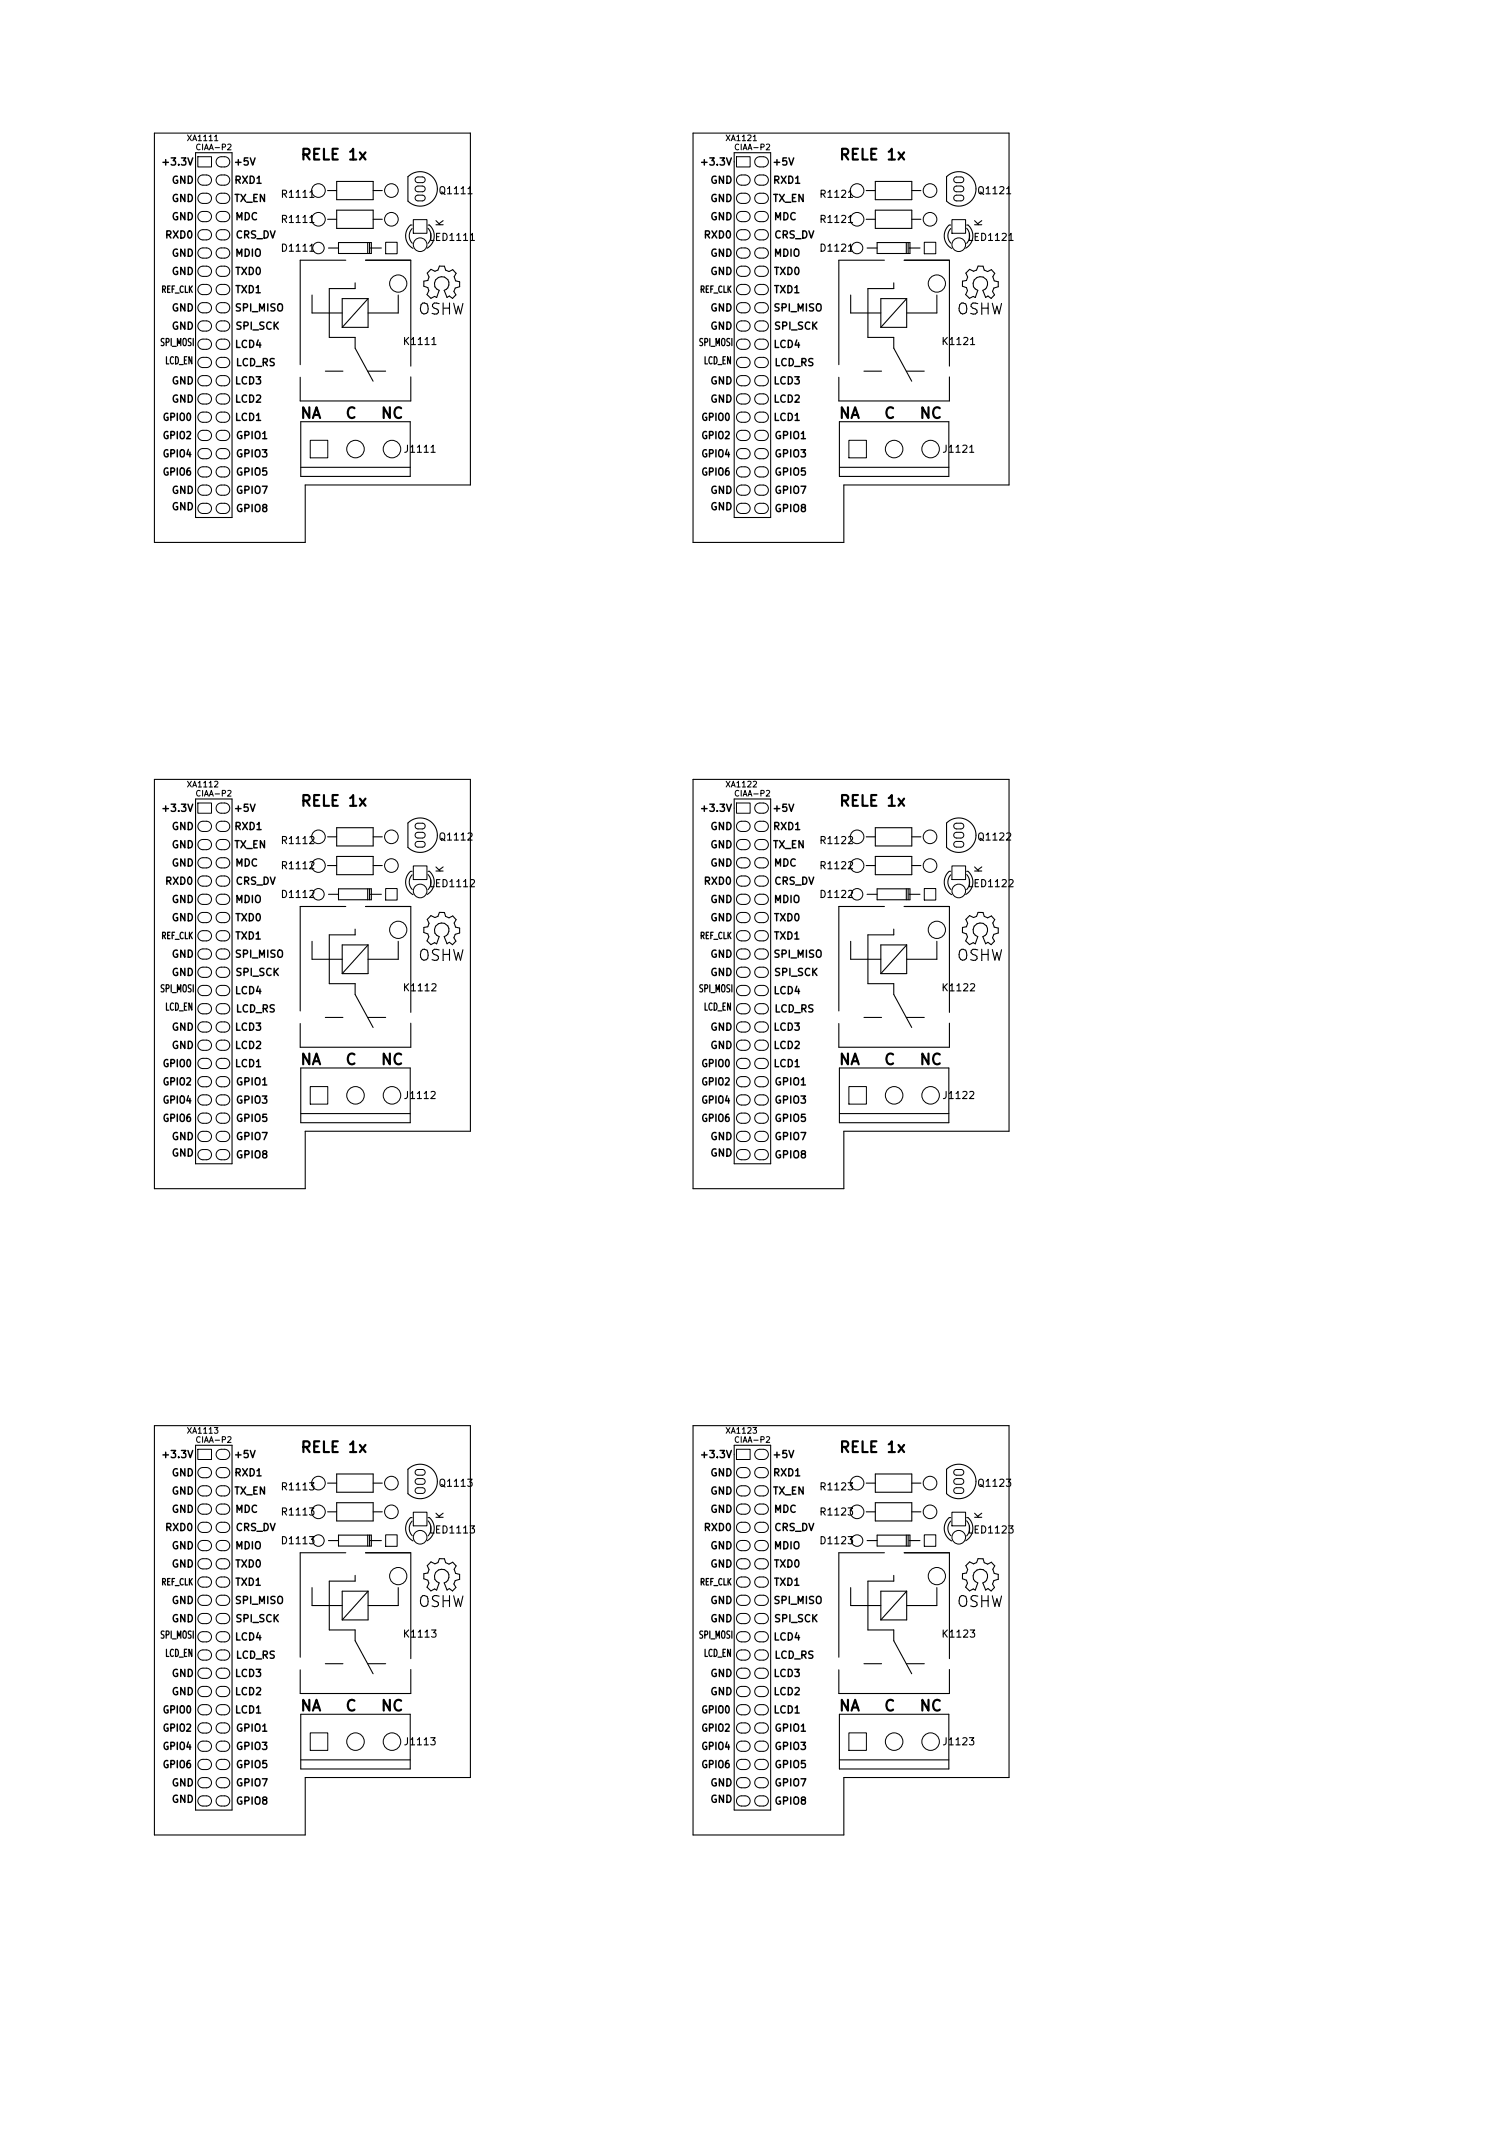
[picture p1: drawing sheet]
<svg xmlns="http://www.w3.org/2000/svg" width="210mm" height="297mm" viewBox="0 0 210 297" stroke-linecap="round" stroke-linejoin="round" font-family="sans-serif">
<defs><g id="words">
<g font-size="2.1">
<text x="42.3" y="22.3">RELE 1x</text>
<text x="117.3" y="22.3">RELE 1x</text>
<text x="43.5" y="58.3">NA</text>
<text x="48.2" y="58.3">C</text>
<text x="118.5" y="58.3">NA</text>
<text x="123.2" y="58.3">C</text>
<text x="42.3" y="112.3">RELE 1x</text>
<text x="117.3" y="112.3">RELE 1x</text>
<text x="43.5" y="148.3">NA</text>
<text x="48.2" y="148.3">C</text>
<text x="118.5" y="148.3">NA</text>
<text x="123.2" y="148.3">C</text>
<text x="42.3" y="202.3">RELE 1x</text>
<text x="117.3" y="202.3">RELE 1x</text>
<text x="43.5" y="238.3">NA</text>
<text x="48.2" y="238.3">C</text>
<text x="118.5" y="238.3">NA</text>
<text x="123.2" y="238.3">C</text>
</g>
<g font-size="1.4">
<text x="22.9" y="23">+3.3V</text>
<text x="32.8" y="23">+5V</text>
<text x="97.9" y="23">+3.3V</text>
<text x="107.8" y="23">+5V</text>
<text x="23.9" y="28.1">GND</text>
<text x="23.9" y="25.6">GND</text>
<text x="32.6" y="28.1">TX_EN</text>
<text x="32.7" y="25.6">RXD1</text>
<text x="39.4" y="27.5">R1111</text>
<text x="61.4" y="27">Q1111</text>
<text x="98.9" y="28.1">GND</text>
<text x="98.9" y="25.6">GND</text>
<text x="107.6" y="28.1">TX_EN</text>
<text x="107.7" y="25.6">RXD1</text>
<text x="114.4" y="27.5">R1121</text>
<text x="136.4" y="27">Q1121</text>
<text x="23.1" y="33.2">RXD0</text>
<text x="23.9" y="35.7">GND</text>
<text x="23.9" y="30.7">GND</text>
<text x="32.8" y="30.7">MDC</text>
<text x="32.8" y="35.7">MDIO</text>
<text x="32.8" y="33.2">CRS_DV</text>
<text x="39.4" y="35">D1111</text>
<text x="39.4" y="31">R1111</text>
<text x="60.1" y="33.5">LED1111</text>
<text x="61.7" y="31.5" transform="rotate(-90 61.7 31.5)">K</text>
<text x="98.1" y="33.2">RXD0</text>
<text x="98.9" y="35.7">GND</text>
<text x="98.9" y="30.7">GND</text>
<text x="107.8" y="30.7">MDC</text>
<text x="107.8" y="35.7">MDIO</text>
<text x="107.8" y="33.2">CRS_DV</text>
<text x="114.4" y="35">D1121</text>
<text x="114.4" y="31">R1121</text>
<text x="135.1" y="33.5">LED1121</text>
<text x="136.8" y="31.5" transform="rotate(-90 136.8 31.5)">K</text>
<text x="23.9" y="38.3">GND</text>
<text x="32.8" y="40.8">TXD1</text>
<text x="32.8" y="38.3">TXD0</text>
<text x="98.9" y="38.3">GND</text>
<text x="107.8" y="40.8">TXD1</text>
<text x="107.8" y="38.3">TXD0</text>
<text x="23.9" y="45.9">GND</text>
<text x="23.9" y="43.4">GND</text>
<text x="32.8" y="43.4">SPI_MISO</text>
<text x="32.9" y="45.9">SPI_SCK</text>
<text x="98.9" y="45.9">GND</text>
<text x="98.9" y="43.4">GND</text>
<text x="107.8" y="43.4">SPI_MISO</text>
<text x="107.9" y="45.9">SPI_SCK</text>
<text x="22.4" y="48.2">SPI_MOSI</text>
<text x="23" y="50.7">LCD_EN</text>
<text x="23.9" y="53.5">GND</text>
<text x="32.8" y="53.5">LCD3</text>
<text x="32.8" y="48.4">LCD4</text>
<text x="32.8" y="51">LCD_RS</text>
<text x="56.4" y="48">K1111</text>
<text x="97.4" y="48.2">SPI_MOSI</text>
<text x="98" y="50.7">LCD_EN</text>
<text x="98.9" y="53.5">GND</text>
<text x="107.8" y="53.5">LCD3</text>
<text x="107.8" y="48.4">LCD4</text>
<text x="107.8" y="51">LCD_RS</text>
<text x="131.4" y="48">K1121</text>
<text x="22.8" y="58.6">GPIO0</text>
<text x="23.9" y="56.1">GND</text>
<text x="32.8" y="58.6">LCD1</text>
<text x="32.8" y="56.1">LCD2</text>
<text x="97.8" y="58.6">GPIO0</text>
<text x="98.9" y="56.1">GND</text>
<text x="107.8" y="58.6">LCD1</text>
<text x="107.8" y="56.1">LCD2</text>
<text x="22.8" y="63.7">GPIO4</text>
<text x="22.8" y="61.1">GPIO2</text>
<text x="33" y="63.7">GPIO3</text>
<text x="33" y="61.1">GPIO1</text>
<text x="56.6" y="63">J1111</text>
<text x="97.8" y="63.7">GPIO4</text>
<text x="97.8" y="61.1">GPIO2</text>
<text x="108" y="63.7">GPIO3</text>
<text x="108" y="61.1">GPIO1</text>
<text x="131.6" y="63">J1121</text>
<text x="22.8" y="66.2">GPIO6</text>
<text x="23.9" y="71">GND</text>
<text x="23.9" y="68.8">GND</text>
<text x="33" y="71.3">GPIO8</text>
<text x="33" y="68.8">GPIO7</text>
<text x="33" y="66.2">GPIO5</text>
<text x="97.8" y="66.2">GPIO6</text>
<text x="98.9" y="71">GND</text>
<text x="98.9" y="68.8">GND</text>
<text x="108" y="71.3">GPIO8</text>
<text x="108" y="68.8">GPIO7</text>
<text x="108" y="66.2">GPIO5</text>
<text x="22.9" y="113">+3.3V</text>
<text x="32.8" y="113">+5V</text>
<text x="97.9" y="113">+3.3V</text>
<text x="107.8" y="113">+5V</text>
<text x="23.9" y="118.1">GND</text>
<text x="23.9" y="115.6">GND</text>
<text x="32.6" y="118.1">TX_EN</text>
<text x="32.7" y="115.6">RXD1</text>
<text x="39.4" y="117.5">R1112</text>
<text x="61.4" y="117">Q1112</text>
<text x="98.9" y="118.1">GND</text>
<text x="98.9" y="115.6">GND</text>
<text x="107.6" y="118.1">TX_EN</text>
<text x="107.7" y="115.6">RXD1</text>
<text x="114.4" y="117.5">R1122</text>
<text x="136.4" y="117">Q1122</text>
<text x="23.1" y="123.2">RXD0</text>
<text x="23.9" y="125.7">GND</text>
<text x="23.9" y="120.7">GND</text>
<text x="32.8" y="120.7">MDC</text>
<text x="32.8" y="125.7">MDIO</text>
<text x="32.8" y="123.2">CRS_DV</text>
<text x="39.4" y="125">D1112</text>
<text x="39.4" y="121">R1112</text>
<text x="60.1" y="123.5">LED1112</text>
<text x="61.7" y="121.5" transform="rotate(-90 61.7 121.5)">K</text>
<text x="98.1" y="123.2">RXD0</text>
<text x="98.9" y="125.7">GND</text>
<text x="98.9" y="120.7">GND</text>
<text x="107.8" y="120.7">MDC</text>
<text x="107.8" y="125.7">MDIO</text>
<text x="107.8" y="123.2">CRS_DV</text>
<text x="114.4" y="125">D1122</text>
<text x="114.4" y="121">R1122</text>
<text x="135.1" y="123.5">LED1122</text>
<text x="136.8" y="121.5" transform="rotate(-90 136.8 121.5)">K</text>
<text x="23.9" y="128.3">GND</text>
<text x="32.8" y="130.8">TXD1</text>
<text x="32.8" y="128.3">TXD0</text>
<text x="98.9" y="128.3">GND</text>
<text x="107.8" y="130.8">TXD1</text>
<text x="107.8" y="128.3">TXD0</text>
<text x="23.9" y="135.9">GND</text>
<text x="23.9" y="133.4">GND</text>
<text x="32.8" y="133.4">SPI_MISO</text>
<text x="32.9" y="135.9">SPI_SCK</text>
<text x="98.9" y="135.9">GND</text>
<text x="98.9" y="133.4">GND</text>
<text x="107.8" y="133.4">SPI_MISO</text>
<text x="107.9" y="135.9">SPI_SCK</text>
<text x="22.4" y="138.2">SPI_MOSI</text>
<text x="23" y="140.7">LCD_EN</text>
<text x="23.9" y="143.5">GND</text>
<text x="32.8" y="143.5">LCD3</text>
<text x="32.8" y="138.4">LCD4</text>
<text x="32.8" y="141">LCD_RS</text>
<text x="56.4" y="138">K1112</text>
<text x="97.4" y="138.2">SPI_MOSI</text>
<text x="98" y="140.7">LCD_EN</text>
<text x="98.9" y="143.5">GND</text>
<text x="107.8" y="143.5">LCD3</text>
<text x="107.8" y="138.4">LCD4</text>
<text x="107.8" y="141">LCD_RS</text>
<text x="131.4" y="138">K1122</text>
<text x="22.8" y="148.6">GPIO0</text>
<text x="23.9" y="146.1">GND</text>
<text x="32.8" y="148.6">LCD1</text>
<text x="32.8" y="146.1">LCD2</text>
<text x="97.8" y="148.6">GPIO0</text>
<text x="98.9" y="146.1">GND</text>
<text x="107.8" y="148.6">LCD1</text>
<text x="107.8" y="146.1">LCD2</text>
<text x="22.8" y="153.7">GPIO4</text>
<text x="22.8" y="151.1">GPIO2</text>
<text x="33" y="153.7">GPIO3</text>
<text x="33" y="151.1">GPIO1</text>
<text x="56.6" y="153">J1112</text>
<text x="97.8" y="153.7">GPIO4</text>
<text x="97.8" y="151.1">GPIO2</text>
<text x="108" y="153.7">GPIO3</text>
<text x="108" y="151.1">GPIO1</text>
<text x="131.6" y="153">J1122</text>
<text x="22.8" y="156.2">GPIO6</text>
<text x="23.9" y="161">GND</text>
<text x="23.9" y="158.8">GND</text>
<text x="33" y="161.3">GPIO8</text>
<text x="33" y="158.8">GPIO7</text>
<text x="33" y="156.2">GPIO5</text>
<text x="97.8" y="156.2">GPIO6</text>
<text x="98.9" y="161">GND</text>
<text x="98.9" y="158.8">GND</text>
<text x="108" y="161.3">GPIO8</text>
<text x="108" y="158.8">GPIO7</text>
<text x="108" y="156.2">GPIO5</text>
<text x="22.9" y="203">+3.3V</text>
<text x="32.8" y="203">+5V</text>
<text x="97.9" y="203">+3.3V</text>
<text x="107.8" y="203">+5V</text>
<text x="23.9" y="208.1">GND</text>
<text x="23.9" y="205.6">GND</text>
<text x="32.6" y="208.1">TX_EN</text>
<text x="32.7" y="205.6">RXD1</text>
<text x="39.4" y="207.5">R1113</text>
<text x="61.4" y="207">Q1113</text>
<text x="98.9" y="208.1">GND</text>
<text x="98.9" y="205.6">GND</text>
<text x="107.6" y="208.1">TX_EN</text>
<text x="107.7" y="205.6">RXD1</text>
<text x="114.4" y="207.5">R1123</text>
<text x="136.4" y="207">Q1123</text>
<text x="23.1" y="213.2">RXD0</text>
<text x="23.9" y="215.7">GND</text>
<text x="23.9" y="210.7">GND</text>
<text x="32.8" y="210.7">MDC</text>
<text x="32.8" y="215.7">MDIO</text>
<text x="32.8" y="213.2">CRS_DV</text>
<text x="39.4" y="215">D1113</text>
<text x="39.4" y="211">R1113</text>
<text x="60.1" y="213.5">LED1113</text>
<text x="61.7" y="211.5" transform="rotate(-90 61.7 211.5)">K</text>
<text x="98.1" y="213.2">RXD0</text>
<text x="98.9" y="215.7">GND</text>
<text x="98.9" y="210.7">GND</text>
<text x="107.8" y="210.7">MDC</text>
<text x="107.8" y="215.7">MDIO</text>
<text x="107.8" y="213.2">CRS_DV</text>
<text x="114.4" y="215">D1123</text>
<text x="114.4" y="211">R1123</text>
<text x="135.1" y="213.5">LED1123</text>
<text x="136.8" y="211.5" transform="rotate(-90 136.8 211.5)">K</text>
<text x="23.9" y="218.3">GND</text>
<text x="32.8" y="220.8">TXD1</text>
<text x="32.8" y="218.3">TXD0</text>
<text x="98.9" y="218.3">GND</text>
<text x="107.8" y="220.8">TXD1</text>
<text x="107.8" y="218.3">TXD0</text>
<text x="23.9" y="225.9">GND</text>
<text x="23.9" y="223.4">GND</text>
<text x="32.8" y="223.4">SPI_MISO</text>
<text x="32.9" y="225.9">SPI_SCK</text>
<text x="98.9" y="225.9">GND</text>
<text x="98.9" y="223.4">GND</text>
<text x="107.8" y="223.4">SPI_MISO</text>
<text x="107.9" y="225.9">SPI_SCK</text>
<text x="22.4" y="228.2">SPI_MOSI</text>
<text x="23" y="230.7">LCD_EN</text>
<text x="23.9" y="233.5">GND</text>
<text x="32.8" y="233.5">LCD3</text>
<text x="32.8" y="228.4">LCD4</text>
<text x="32.8" y="231">LCD_RS</text>
<text x="56.4" y="228">K1113</text>
<text x="97.4" y="228.2">SPI_MOSI</text>
<text x="98" y="230.7">LCD_EN</text>
<text x="98.9" y="233.5">GND</text>
<text x="107.8" y="233.5">LCD3</text>
<text x="107.8" y="228.4">LCD4</text>
<text x="107.8" y="231">LCD_RS</text>
<text x="131.4" y="228">K1123</text>
<text x="22.8" y="238.6">GPIO0</text>
<text x="23.9" y="236.1">GND</text>
<text x="32.8" y="238.6">LCD1</text>
<text x="32.8" y="236.1">LCD2</text>
<text x="97.8" y="238.6">GPIO0</text>
<text x="98.9" y="236.1">GND</text>
<text x="107.8" y="238.6">LCD1</text>
<text x="107.8" y="236.1">LCD2</text>
<text x="22.8" y="243.7">GPIO4</text>
<text x="22.8" y="241.1">GPIO2</text>
<text x="33" y="243.7">GPIO3</text>
<text x="33" y="241.1">GPIO1</text>
<text x="56.6" y="243">J1113</text>
<text x="97.8" y="243.7">GPIO4</text>
<text x="97.8" y="241.1">GPIO2</text>
<text x="108" y="243.7">GPIO3</text>
<text x="108" y="241.1">GPIO1</text>
<text x="131.6" y="243">J1123</text>
<text x="22.8" y="246.2">GPIO6</text>
<text x="23.9" y="251">GND</text>
<text x="23.9" y="248.8">GND</text>
<text x="33" y="251.3">GPIO8</text>
<text x="33" y="248.8">GPIO7</text>
<text x="33" y="246.2">GPIO5</text>
<text x="97.8" y="246.2">GPIO6</text>
<text x="98.9" y="251">GND</text>
<text x="98.9" y="248.8">GND</text>
<text x="108" y="251.3">GPIO8</text>
<text x="108" y="248.8">GPIO7</text>
<text x="108" y="246.2">GPIO5</text>
</g>
<g font-size="1.3">
<text x="22.4" y="40.8">REF_CLK</text>
<text x="97.4" y="40.8">REF_CLK</text>
<text x="22.4" y="130.8">REF_CLK</text>
<text x="97.4" y="130.8">REF_CLK</text>
<text x="22.4" y="220.8">REF_CLK</text>
<text x="97.4" y="220.8">REF_CLK</text>
</g>
<g font-size="1.1">
<text x="26.2" y="19.6">XA1111</text>
<text x="27.5" y="20.9">CIAA-P2</text>
<text x="101.2" y="19.6">XA1121</text>
<text x="102.5" y="20.9">CIAA-P2</text>
<text x="26.2" y="109.6">XA1112</text>
<text x="27.5" y="110.9">CIAA-P2</text>
<text x="101.2" y="109.6">XA1122</text>
<text x="102.5" y="110.9">CIAA-P2</text>
<text x="26.2" y="199.6">XA1113</text>
<text x="27.5" y="200.9">CIAA-P2</text>
<text x="101.2" y="199.6">XA1123</text>
<text x="102.5" y="200.9">CIAA-P2</text>
</g>
</g></defs>
<g fill="none" stroke="#000" stroke-width=".3">
<path d="M43.1 56.7v1.5l-.9-1.5v1.5M54.3 56.7v1.5l-.9-1.5v1.5M55.9 56.9a.6 .6 0 0 0-.8 0 .6 .6 0 0 0-.2 .7 .56 .56 0 0 0 .3 .5 .56 .56 0 0 0 .7 0M118.1 56.7v1.5l-.9-1.5v1.5M129.3 56.7v1.5l-.9-1.5v1.5M130.9 56.9a.6 .6 0 0 0-.8 0 .6 .6 0 0 0-.2 .7 .56 .56 0 0 0 .3 .5 .56 .56 0 0 0 .7 0M43.1 146.7v1.5l-.9-1.5v1.5M54.3 146.7v1.5l-.9-1.5v1.5M55.9 146.9a.6 .6 0 0 0-.8 0 .6 .6 0 0 0-.2 .7 .56 .56 0 0 0 .3 .5 .56 .56 0 0 0 .7 0M118.1 146.7v1.5l-.9-1.5v1.5M129.3 146.7v1.5l-.9-1.5v1.5M130.9 146.9a.6 .6 0 0 0-.8 0 .6 .6 0 0 0-.2 .7 .56 .56 0 0 0 .3 .5 .56 .56 0 0 0 .7 0"/>
<path d="M43.1 236.7v1.5l-.9-1.5v1.5M54.3 236.7v1.5l-.9-1.5v1.5M55.9 236.9a.6 .6 0 0 0-.8 0 .6 .6 0 0 0-.2 .7 .56 .56 0 0 0 .3 .5 .56 .56 0 0 0 .7 0M118.1 236.7v1.5l-.9-1.5v1.5M129.3 236.7v1.5l-.9-1.5v1.5M130.9 236.9a.6 .6 0 0 0-.8 0 .6 .6 0 0 0-.2 .7 .56 .56 0 0 0 .3 .5 .56 .56 0 0 0 .7 0"/>
</g>
<g fill="none" stroke="#000" stroke-width=".15">
<path d="M21.5 18.5h44v49h-23v8h-21zM96.5 18.5h44v49h-23v8h-21zM27.2 21.3h5.1v50.8h-5.1zM45.6 30.5h1.3M45.6 26.5h1.3M45.7 34.5h1.4M46.9 25.3h5.1v2.5h-5.1zM46.9 29.3h5.1v2.5h-5.1zM47.1 33.8h4.6v1.5h-4.6zM48.2 36.2h-6.4v14.6M49.4 39.4v.8h-3.5v6.8h3.5v1.5l2.6 4.6M50.9 36.2h6.3v14.8"/>
<path d="M51.2 33.8v1.5M51.5 33.8v1.5M51.6 34.5h1.5M52 30.5h1.2M52 26.5h1.2M56.8 28a2.4 2.4 0 0 0 3.4 0 2.4 2.4 0 0 0 0-3.4 2.4 2.4 0 0 0-3.4 0v3.4M57.2 31.3a1.99 1.99 0 0 0 .3 3.3M57.2 31.3h.2M57.4 31.8a1.48 1.48 0 0 0 0 2.1M59.6 31.3h.2a2 2 0 0 1-.3 3.3M59.6 31.8a1.55 1.55 0 0 1 0 2.1M102.2 21.3h5.1v50.8h-5.1z"/>
<path d="M120.6 30.5h1.3M120.6 26.5h1.3M120.7 34.5h1.4M121.9 25.3h5.1v2.5h-5.1zM121.9 29.3h5.1v2.5h-5.1zM122.1 33.8h4.6v1.5h-4.6zM123.2 36.2h-6.4v14.6M124.5 39.4v.8h-3.7v6.8h3.7v1.5l2.4 4.6M125.9 36.2h6.3v14.8M126.2 33.8v1.5M126.5 33.8v1.5M126.6 34.5h1.5"/>
<path d="M127 30.5h1.2M127 26.5h1.2M131.8 28a2.4 2.4 0 0 0 3.4 0 2.4 2.4 0 0 0 0-3.4 2.4 2.4 0 0 0-3.4 0v3.4M132.2 31.3a1.99 1.99 0 0 0 .3 3.3M132.2 31.3h.2M132.4 31.8a1.48 1.48 0 0 0 0 2.1M134.6 31.3h.2a2 2 0 0 1-.3 3.3M134.6 31.8a1.55 1.55 0 0 1 0 2.1M41.9 58.7h15.2v7.6h-15.2zM43.5 41.1v2.5h4.1M45.3 51.7h2.4M51.2 51.7h2.5"/>
<path d="M51.3 41.6v4h-3.7M51.3 41.6h-3.7v4M51.3 41.6l-3.7 4M55.4 41.1v2.5h-4.1M57.2 52.5v3.3h-15.4v-3.3M58.6 42.4l.3-.2h.2l.4 .1 .1 .3-.1 .9-.5 .2a.88 .88 0 0 1-.4-1.3zM59.7 40.5l-.1-.4-.6-.2v-.7l.6-.1 .1-.5-.2-.6 .5-.5 .6 .3 .4-.2 .2-.5h.7l.2 .5 .4 .2 .5-.2 .5 .5-.3 .4 .2 .6 .6 .1v.7l-.6 .2-.2 .5 .3 .5-.5 .5-.4-.4-.4 .2-.3-1a1 1 0 0 0 .4-1.5 1 1 0 0 0-1.6 0 1 1 0 0 0 .4 1.5l-.3 1-.3-.1-.5 .2-.5-.5 .2-.5M61.1 42.3l-.6-.1-.3 .2v.3l.8 .5 .1 .3-.3 .2-.6-.1M61.7 42.2v1.5M62.5 42.9h-.8M62.5 42.9h.1M62.6 42.2v1.5"/>
<path d="M63.2 42.2l.3 1.5 .3-1.1 .3 1.1 .4-1.4M116.9 58.7h15.2v7.6h-15.2zM118.5 41.1v2.5h4.1M120.3 51.7h2.5M126.2 51.7h2.5M126.2 41.6v4h-3.6M126.2 41.6h-3.6v4M126.2 41.6l-3.6 4M130.5 41.1v2.5h-4.3M132.2 52.5v3.3h-15.4v-3.3M134.1 42.2h-.2a.93 .93 0 0 0 .1 1.5l.5-.2 .1-.5-.1-.7-.4-.1M136.1 42.3l-.6-.1-.3 .2v.3l.8 .5 .1 .3-.3 .2-.6-.1"/>
<path d="M136.7 42.2v1.6M136.7 43.7v.1M137.2 41.4l.4-.2 .4 .4 .5-.5-.3-.5 .2-.5 .6-.2v-.7l-.6-.1-.2-.6 .3-.4-.5-.5-.5 .2-.4-.2-.2-.5h-.7l-.2 .5-.4 .2-.6-.3-.5 .5 .2 .6-.1 .5-.6 .1v.7l.6 .2 .1 .4-.2 .5 .5 .5 .5-.2 .3 .1 .3-1a.99 .99 0 0 1-.5-1.2 .99 .99 0 0 1 1.2-.7 .99 .99 0 0 1 .7 1.2l-.1 .4-.5 .3 .3 1M137.5 42.9h-.8M137.5 42.9h.1M137.6 42.2v1.5M138.2 42.2l.3 1.5 .3-1.1 .3 1.1 .4-1.4M41.9 65.1h15.2M116.9 65.1h15.2M21.5 108.5h44v49h-23v8h-21zM27.2 111.3h5.1v50.8h-5.1zM45.6 116.5h1.3"/>
<path d="M46.9 115.3h5.1v2.5h-5.1zM46.9 119.3h5.1v2.5h-5.1zM52 116.5h1.2M56.8 114.6a2.4 2.4 0 0 1 3.4 0 2.4 2.4 0 0 1 0 3.4 2.4 2.4 0 0 1-3.4 0zM96.5 108.5h44v49h-23v8h-21zM102.2 111.3h5.1v50.8h-5.1zM120.6 116.5h1.3M121.9 115.3h5.1v2.5h-5.1zM121.9 119.3h5.1v2.5h-5.1zM127 116.5h1.2M131.8 114.6a2.4 2.4 0 0 1 3.4 0 2.4 2.4 0 0 1 0 3.4 2.4 2.4 0 0 1-3.4 0zM43.5 131.1v2.5h4.1"/>
<path d="M45.6 120.5h1.3M45.7 124.5h1.4M47.1 123.8h4.6v1.5h-4.6zM48.2 126.2h-6.4v14.6M49.4 129.4v.8h-3.5v6.8h3.5v1.5l2.6 4.6M50.9 126.2h6.3v14.8M51.2 123.8v1.5M51.3 131.6v4h-3.7M51.3 131.6h-3.7v4M51.3 131.6l-3.7 4M51.5 123.8v1.5M51.6 124.5h1.5"/>
<path d="M52 120.5h1.2M55.4 131.1v2.5h-4.1M57.2 121.4a1.99 1.99 0 0 0 .3 3.2M57.2 121.3h.2M57.4 121.8a1.48 1.48 0 0 0 0 2.1M59.1 132.2h-.2a.93 .93 0 0 0 .1 1.5l.5-.2 .1-.5-.1-.7-.4-.1M59.6 121.3h.2a2 2 0 0 1-.3 3.3M59.6 121.8a1.55 1.55 0 0 1 0 2.1M59.7 130.5l-.1-.4-.6-.2v-.7l.6-.1 .1-.5-.2-.6 .5-.5 .6 .3 .4-.2 .2-.5h.7l.2 .5 .4 .2 .5-.2 .5 .5-.3 .4 .2 .6 .6 .1v.7l-.6 .2-.2 .5 .3 .5-.5 .5-.4-.4-.4 .2M59.7 130.5l-.2 .5 .5 .5 .5-.2 .3 .1 .3-1a.99 .99 0 0 1-.5-1.2 .99 .99 0 0 1 1.2-.7 .99 .99 0 0 1 .7 1.2l-.1 .4-.5 .3 .3 1M61.1 132.3l-.6-.1-.3 .2v.3l.8 .5 .1 .3-.3 .2-.6-.1M61.7 132.2v1.5"/>
<path d="M62.5 132.9h-.8M62.5 132.9h.1M62.6 132.2v1.5M63.2 132.2l.3 1.5 .3-1.1 .3 1.1 .4-1.4M118.5 131.1v2.5h4.1M120.6 120.5h1.3M120.7 124.5h1.4M122.1 123.8h4.6v1.5h-4.6zM123.2 126.2h-6.4v14.6M124.5 129.4v.8h-3.7v6.8h3.7v1.5l2.4 4.6M125.9 126.2h6.3v14.8M126.2 123.8v1.5"/>
<path d="M126.2 131.6v4h-3.6M126.2 131.6h-3.6v4M126.2 131.6l-3.6 4M126.5 123.8v1.5M126.6 124.5h1.5M127 120.5h1.2M130.5 131.1v2.5h-4.3M132.4 121.3l-.2 .1a1.99 1.99 0 0 0 .3 3.2M132.4 121.8a1.48 1.48 0 0 0 0 2.1M134.1 132.2h-.2a.93 .93 0 0 0 .1 1.5l.5-.2 .1-.5-.1-.7-.4-.1M134.6 121.3h.2a2 2 0 0 1-.3 3.3M134.6 121.8a1.55 1.55 0 0 1 0 2.1"/>
<path d="M136.1 132.3l-.6-.1-.3 .2v.3l.8 .5 .1 .3-.3 .2-.6-.1M136.7 132.2v1.6M136.7 133.7v.1M137.2 131.4l.4-.2 .4 .4 .5-.5-.3-.5 .2-.5 .6-.2v-.7l-.6-.1-.2-.6 .3-.4-.5-.5-.5 .2-.4-.2-.2-.5h-.7l-.2 .5-.4 .2-.6-.3-.5 .5 .2 .6-.1 .5-.6 .1v.7l.6 .2 .1 .4-.2 .5 .5 .5 .5-.2 .3 .1 .3-1a.99 .99 0 0 1-.5-1.2 .99 .99 0 0 1 1.2-.7 .99 .99 0 0 1 .7 1.2l-.1 .4-.5 .3 .3 1M137.5 132.9h-.8M137.5 132.9h.1M137.6 132.2v1.5M138.2 132.2l.3 1.5 .3-1.1 .3 1.1 .4-1.4M41.9 148.7h15.2v7.6h-15.2zM41.9 155.1h15.2M45.3 141.7h2.4M51.2 141.7h2.5"/>
<path d="M57.2 142.5v3.3h-15.4v-3.3M116.9 148.7h15.2v7.6h-15.2zM116.9 155.1h15.2M120.3 141.7h2.5M126.2 141.7h2.5M132.2 142.5v3.3h-15.4v-3.3M21.5 198.5h44v49h-23v8h-21zM96.5 198.5h44v49h-23v8h-21zM27.2 201.3h5.1v50.8h-5.1zM45.6 210.5h1.3M45.6 206.5h1.3M45.7 214.5h1.4"/>
<path d="M46.9 209.3h5.1v2.5h-5.1zM46.9 205.3h5.1v2.5h-5.1zM47.1 213.8h4.6v1.5h-4.6zM48.2 216.2h-6.4v14.6M49.4 219.4v.8h-3.5v6.8h3.5v1.5l2.6 4.6M50.9 216.2h6.3v14.8M51.2 213.8v1.5M51.5 213.8v1.5M51.6 214.5h1.5M52 210.5h1.2M52 206.5h1.2M56.8 204.6a2.4 2.4 0 0 1 3.4 0 2.4 2.4 0 0 1 0 3.4 2.4 2.4 0 0 1-3.4 0z"/>
<path d="M57.2 211.4a1.99 1.99 0 0 0 .3 3.2M57.2 211.3h.2M57.4 211.8a1.48 1.48 0 0 0 0 2.1M59.6 211.3h.2a2 2 0 0 1-.3 3.3M59.6 211.8a1.55 1.55 0 0 1 0 2.1M102.2 201.3h5.1v50.8h-5.1zM120.6 210.5h1.3M120.6 206.5h1.3M120.7 214.5h1.4M121.9 209.3h5.1v2.5h-5.1zM121.9 205.3h5.1v2.5h-5.1zM122.1 213.8h4.6v1.5h-4.6z"/>
<path d="M123.2 216.2h-6.4v14.6M124.5 219.4v.8h-3.7v6.8h3.7v1.5l2.4 4.6M125.9 216.2h6.3v14.8M126.2 213.8v1.5M126.5 213.8v1.5M126.6 214.5h1.5M127 210.5h1.2M127 206.5h1.2M131.8 204.6a2.4 2.4 0 0 1 3.4 0 2.4 2.4 0 0 1 0 3.4 2.4 2.4 0 0 1-3.4 0zM132.4 211.3l-.2 .1a1.99 1.99 0 0 0 .3 3.2M132.4 211.8a1.48 1.48 0 0 0 0 2.1M134.6 211.3h.2a2 2 0 0 1-.3 3.3"/>
<path d="M134.6 211.8a1.55 1.55 0 0 1 0 2.1M41.9 238.7h15.2v7.6h-15.2zM43.5 221.1v2.5h4.1M45.3 231.7h2.4M51.2 231.7h2.5M51.3 221.6h-3.7v4M51.3 221.6v4h-3.7M51.3 221.6l-3.7 4M55.4 221.1v2.5h-4.1M57.2 232.5v3.3h-15.4v-3.3M58.9 222.2l.6 .1 .1 .7-.1 .5-.5 .2a.87 .87 0 0 1-.1-1.5zM59.7 220.5l-.1-.4-.6-.2v-.7l.6-.1 .1-.5-.2-.6 .5-.5 .6 .3 .4-.2 .2-.5h.7l.2 .5 .4 .2 .5-.2 .5 .5-.3 .4 .2 .6 .6 .1v.7l-.6 .2-.2 .5 .3 .5-.5 .5-.4-.4-.4 .2-.3-1a1 1 0 0 0 .4-1.5 1 1 0 0 0-1.6 0 1 1 0 0 0 .4 1.5l-.3 1-.3-.1-.5 .2-.5-.5 .2-.5"/>
<path d="M61.1 222.3l-.6-.1-.3 .2v.3l.8 .5 .1 .3-.3 .2-.6-.1M61.7 222.2v1.5M61.7 222.9h.8M62.6 222.2v1.5M63.2 222.2l.3 1.5 .3-1.1 .3 1.1 .4-1.4M116.9 238.7h15.2v7.6h-15.2zM118.5 221.1v2.5h4.1M120.3 231.7h2.5M126.2 231.7h2.5M126.2 221.6l-3.6 4M126.2 221.6h-3.6v4M126.2 221.6v4h-3.6"/>
<path d="M130.5 221.1v2.5h-4.3M132.2 232.5v3.3h-15.4v-3.3M134.1 222.2h-.2a.93 .93 0 0 0 .1 1.5l.5-.2 .1-.5-.1-.7-.4-.1M136.1 222.3l-.6-.1-.3 .2v.3l.8 .5 .1 .3-.3 .2-.6-.1M136.7 222.2v1.6M136.7 223.7v.1M136.7 222.9h.8M137.2 221.4l.4-.2 .4 .4 .5-.5-.3-.5 .2-.5 .6-.2v-.7l-.6-.1-.2-.6 .3-.4-.5-.5-.5 .2-.4-.2-.2-.5h-.7l-.2 .5-.4 .2-.6-.3-.5 .5 .2 .6-.1 .5-.6 .1v.7l.6 .2 .1 .4-.2 .5 .5 .5 .5-.2 .3 .1 .3-1a.99 .99 0 0 1-.5-1.2 .99 .99 0 0 1 1.2-.7 .99 .99 0 0 1 .7 1.2l-.1 .4-.5 .3 .3 1M137.6 222.2v1.5M138.2 222.2l.3 1.5 .3-1.1 .3 1.1 .4-1.4M41.9 245.1h15.2M116.9 245.1h15.2"/>
</g>
<g fill="none" stroke="#000" stroke-width=".14">
<path d="M27.6 21.8h1.9v1.4h-1.9zM27.8 24.6l.3-.2h.6a.71 .71 0 0 1 .8 .7 .71 .71 0 0 1-.8 .7h-.4a.71 .71 0 0 1-.7-.5 .71 .71 0 0 1 .2-.7zM27.8 27.1l.3-.2h.6a.71 .71 0 0 1 .8 .7 .71 .71 0 0 1-.8 .7h-.4a.71 .71 0 0 1-.7-.4 .71 .71 0 0 1 .2-.8zM27.8 29.7l.3-.2 .6-.1a.71 .71 0 0 1 .8 .8 .71 .71 0 0 1-.8 .7h-.4a.71 .71 0 0 1-.7-.5 .71 .71 0 0 1 .2-.7zM27.8 32.2l.3-.2h.6a.71 .71 0 0 1 .8 .7 .71 .71 0 0 1-.8 .7h-.4a.71 .71 0 0 1-.7-.4 .71 .71 0 0 1 .2-.8zM27.8 34.7l.3-.2h.6a.71 .71 0 0 1 .8 .7 .71 .71 0 0 1-.8 .7h-.4a.71 .71 0 0 1-.7-.4 .71 .71 0 0 1 .2-.8zM27.8 37.3l.3-.2h.6a.71 .71 0 0 1 .8 .7 .71 .71 0 0 1-.8 .7h-.4a.71 .71 0 0 1-.7-.5 .71 .71 0 0 1 .2-.7zM30.3 22l.4-.2h.6a.71 .71 0 0 1 .7 .7 .71 .71 0 0 1-.7 .7h-.5a.71 .71 0 0 1-.7-.4 .71 .71 0 0 1 .2-.8zM30.3 24.6l.4-.2h.6a.71 .71 0 0 1 .7 .7 .71 .71 0 0 1-.7 .7h-.5a.71 .71 0 0 1-.7-.5 .71 .71 0 0 1 .2-.7zM30.3 27.1l.4-.2h.6a.71 .71 0 0 1 .7 .7 .71 .71 0 0 1-.7 .7h-.5a.71 .71 0 0 1-.7-.4 .71 .71 0 0 1 .2-.8zM30.3 29.7l.4-.2 .6-.1a.71 .71 0 0 1 .7 .8 .71 .71 0 0 1-.7 .7h-.5a.71 .71 0 0 1-.7-.5 .71 .71 0 0 1 .2-.7zM30.3 32.2l.4-.2h.6a.71 .71 0 0 1 .7 .7 .71 .71 0 0 1-.7 .7h-.5a.71 .71 0 0 1-.7-.4 .71 .71 0 0 1 .2-.8z"/>
<path d="M30.3 34.7l.4-.2h.6a.71 .71 0 0 1 .7 .7 .71 .71 0 0 1-.7 .7h-.5a.71 .71 0 0 1-.7-.4 .71 .71 0 0 1 .2-.8zM30.3 37.3l.4-.2h.6a.71 .71 0 0 1 .7 .7 .71 .71 0 0 1-.7 .7h-.5a.71 .71 0 0 1-.7-.5 .71 .71 0 0 1 .2-.7zM30.3 39.8l.4-.2h.6a.71 .71 0 0 1 .7 .7 .71 .71 0 0 1-.7 .7h-.5a.71 .71 0 0 1-.7-.4 .71 .71 0 0 1 .2-.8zM53.7 33.7h1.6v1.6h-1.6zM57.6 30.6h1.8v1.9h-1.8zM57.9 26l.3-.1h.7l.2 .2 .1 .3-.3 .3h-.8l-.3-.3zM57.9 27.3l.3-.1h.7l.2 .2 .1 .3-.3 .3h-.8l-.3-.3zM57.9 24.8l.3-.2 .7 .1 .2 .1 .1 .3-.3 .3h-.8l-.3-.3zM102.5 21.8h1.9v1.4h-1.9zM102.8 24.6l.3-.2h.6a.71 .71 0 0 1 .7 .7 .71 .71 0 0 1-.7 .7h-.4a.71 .71 0 0 1-.7-.5 .71 .71 0 0 1 .2-.7zM102.8 27.1l.3-.2h.6a.71 .71 0 0 1 .7 .7 .71 .71 0 0 1-.7 .7h-.4a.71 .71 0 0 1-.7-.4 .71 .71 0 0 1 .2-.8zM102.8 29.7l.3-.2 .6-.1a.71 .71 0 0 1 .7 .8 .71 .71 0 0 1-.7 .7h-.4a.71 .71 0 0 1-.7-.5 .71 .71 0 0 1 .2-.7z"/>
<path d="M102.8 32.2l.3-.2h.6a.71 .71 0 0 1 .7 .7 .71 .71 0 0 1-.7 .7h-.4a.71 .71 0 0 1-.7-.4 .71 .71 0 0 1 .2-.8zM102.8 34.7l.3-.2h.6a.71 .71 0 0 1 .7 .7 .71 .71 0 0 1-.7 .7h-.4a.71 .71 0 0 1-.7-.4 .71 .71 0 0 1 .2-.8zM102.8 37.3l.3-.2h.6a.71 .71 0 0 1 .7 .7 .71 .71 0 0 1-.7 .7h-.4a.71 .71 0 0 1-.7-.5 .71 .71 0 0 1 .2-.7zM105.3 22l.4-.2h.6a.71 .71 0 0 1 .7 .7 .71 .71 0 0 1-.7 .7h-.5a.71 .71 0 0 1-.7-.4 .71 .71 0 0 1 .2-.8zM105.3 24.6l.4-.2h.6a.71 .71 0 0 1 .7 .7 .71 .71 0 0 1-.7 .7h-.5a.71 .71 0 0 1-.7-.5 .71 .71 0 0 1 .2-.7zM105.3 27.1l.4-.2h.6a.71 .71 0 0 1 .7 .7 .71 .71 0 0 1-.7 .7h-.5a.71 .71 0 0 1-.7-.4 .71 .71 0 0 1 .2-.8zM105.3 29.7l.4-.2 .6-.1a.71 .71 0 0 1 .7 .8 .71 .71 0 0 1-.7 .7h-.5a.71 .71 0 0 1-.7-.5 .71 .71 0 0 1 .2-.7zM105.3 32.2l.4-.2h.6a.71 .71 0 0 1 .7 .7 .71 .71 0 0 1-.7 .7h-.5a.71 .71 0 0 1-.7-.4 .71 .71 0 0 1 .2-.8zM105.3 34.7l.4-.2h.6a.71 .71 0 0 1 .7 .7 .71 .71 0 0 1-.7 .7h-.5a.71 .71 0 0 1-.7-.4 .71 .71 0 0 1 .2-.8zM105.3 37.3l.4-.2h.6a.71 .71 0 0 1 .7 .7 .71 .71 0 0 1-.7 .7h-.5a.71 .71 0 0 1-.7-.5 .71 .71 0 0 1 .2-.7zM105.3 39.8l.4-.2h.6a.71 .71 0 0 1 .7 .7 .71 .71 0 0 1-.7 .7h-.5a.71 .71 0 0 1-.7-.4 .71 .71 0 0 1 .2-.8zM128.7 33.7h1.6v1.6h-1.6z"/>
<path d="M132.5 30.6h2v1.9h-2zM132.9 26l.3-.1h.7l.3 .2v.3l-.3 .3h-.8l-.3-.3zM132.9 27.3l.3-.1h.7l.3 .2v.3l-.3 .3h-.8l-.3-.4zM132.9 24.8l.3-.2 .7 .1 .3 .2v.3l-.3 .2h-.8l-.3-.3zM27.8 42.4l.3-.2 .6-.1a.71 .71 0 0 1 .8 .8 .71 .71 0 0 1-.8 .7h-.4a.71 .71 0 0 1-.7-.5 .71 .71 0 0 1 .2-.7zM27.8 44.9l.3-.2h.6a.71 .71 0 0 1 .8 .7 .71 .71 0 0 1-.8 .7h-.4a.71 .71 0 0 1-.7-.4 .71 .71 0 0 1 .2-.8zM27.8 52.5l.3-.2h.6a.71 .71 0 0 1 .8 .7 .71 .71 0 0 1-.8 .7h-.4a.71 .71 0 0 1-.7-.4 .71 .71 0 0 1 .2-.8zM27.8 55.1l.3-.2 .6-.1a.71 .71 0 0 1 .8 .8 .71 .71 0 0 1-.8 .7h-.4a.71 .71 0 0 1-.7-.5 .71 .71 0 0 1 .2-.7zM27.8 57.6l.3-.2h.6a.71 .71 0 0 1 .8 .7 .71 .71 0 0 1-.8 .7h-.4a.71 .71 0 0 1-.7-.4 .71 .71 0 0 1 .2-.8zM30.3 42.4l.4-.2 .6-.1a.71 .71 0 0 1 .7 .8 .71 .71 0 0 1-.7 .7h-.5a.71 .71 0 0 1-.7-.5 .71 .71 0 0 1 .2-.7zM30.3 44.9l.4-.2h.6a.71 .71 0 0 1 .7 .7 .71 .71 0 0 1-.7 .7h-.5a.71 .71 0 0 1-.7-.4 .71 .71 0 0 1 .2-.8zM30.3 52.5l.4-.2h.6a.71 .71 0 0 1 .7 .7 .71 .71 0 0 1-.7 .7h-.5a.71 .71 0 0 1-.7-.4 .71 .71 0 0 1 .2-.8z"/>
<path d="M30.3 55.1l.4-.2 .6-.1a.71 .71 0 0 1 .7 .8 .71 .71 0 0 1-.7 .7h-.5a.71 .71 0 0 1-.7-.5 .71 .71 0 0 1 .2-.7zM30.3 57.6l.4-.2h.6a.71 .71 0 0 1 .7 .7 .71 .71 0 0 1-.7 .7h-.5a.71 .71 0 0 1-.7-.4 .71 .71 0 0 1 .2-.8zM31.3 49.8a.71 .71 0 0 1 .7 .7 .71 .71 0 0 1-.7 .7M102.8 42.4l.3-.2 .6-.1a.71 .71 0 0 1 .7 .8 .71 .71 0 0 1-.7 .7h-.4a.71 .71 0 0 1-.7-.5 .71 .71 0 0 1 .2-.7zM102.8 44.9l.3-.2h.6a.71 .71 0 0 1 .7 .7 .71 .71 0 0 1-.7 .7h-.4a.71 .71 0 0 1-.7-.4 .71 .71 0 0 1 .2-.8zM102.8 52.5l.3-.2h.6a.71 .71 0 0 1 .7 .7 .71 .71 0 0 1-.7 .7h-.4a.71 .71 0 0 1-.7-.4 .71 .71 0 0 1 .2-.8zM102.8 55.1l.3-.2 .6-.1a.71 .71 0 0 1 .7 .8 .71 .71 0 0 1-.7 .7h-.4a.71 .71 0 0 1-.7-.5 .71 .71 0 0 1 .2-.7zM102.8 57.6l.3-.2h.6a.71 .71 0 0 1 .7 .7 .71 .71 0 0 1-.7 .7h-.4a.71 .71 0 0 1-.7-.4 .71 .71 0 0 1 .2-.8zM105.3 42.4l.4-.2 .6-.1a.71 .71 0 0 1 .7 .8 .71 .71 0 0 1-.7 .7h-.5a.71 .71 0 0 1-.7-.5 .71 .71 0 0 1 .2-.7zM105.3 44.9l.4-.2h.6a.71 .71 0 0 1 .7 .7 .71 .71 0 0 1-.7 .7h-.5a.71 .71 0 0 1-.7-.4 .71 .71 0 0 1 .2-.8zM105.3 52.5l.4-.2h.6a.71 .71 0 0 1 .7 .7 .71 .71 0 0 1-.7 .7h-.5a.71 .71 0 0 1-.7-.4 .71 .71 0 0 1 .2-.8zM105.3 55.1l.4-.2 .6-.1a.71 .71 0 0 1 .7 .8 .71 .71 0 0 1-.7 .7h-.5a.71 .71 0 0 1-.7-.5 .71 .71 0 0 1 .2-.7z"/>
<path d="M105.3 57.6l.4-.2h.6a.71 .71 0 0 1 .7 .7 .71 .71 0 0 1-.7 .7h-.5a.71 .71 0 0 1-.7-.4 .71 .71 0 0 1 .2-.8zM106.3 49.8a.71 .71 0 0 1 .7 .7 .71 .71 0 0 1-.7 .7M27.8 60.1l.3-.2h.6a.71 .71 0 0 1 .8 .7 .71 .71 0 0 1-.8 .7h-.4a.71 .71 0 0 1-.7-.4 .71 .71 0 0 1 .2-.8zM27.8 62.7l.3-.2h.6a.71 .71 0 0 1 .8 .7 .71 .71 0 0 1-.8 .7h-.4a.71 .71 0 0 1-.7-.5 .71 .71 0 0 1 .2-.7zM27.8 65.2l.3-.2h.6a.71 .71 0 0 1 .8 .7 .71 .71 0 0 1-.8 .7h-.4a.71 .71 0 0 1-.7-.4 .71 .71 0 0 1 .2-.8zM27.8 67.8l.3-.2 .6-.1a.71 .71 0 0 1 .8 .8 .71 .71 0 0 1-.8 .7h-.4a.71 .71 0 0 1-.7-.5 .71 .71 0 0 1 .2-.7zM27.8 70.3l.3-.2h.6a.71 .71 0 0 1 .8 .7 .71 .71 0 0 1-.8 .7h-.4a.71 .71 0 0 1-.7-.4 .71 .71 0 0 1 .2-.8zM30.3 60.1l.4-.2h.6a.71 .71 0 0 1 .7 .7 .71 .71 0 0 1-.7 .7h-.5a.71 .71 0 0 1-.7-.4 .71 .71 0 0 1 .2-.8zM30.3 62.7l.4-.2h.6a.71 .71 0 0 1 .7 .7 .71 .71 0 0 1-.7 .7h-.5a.71 .71 0 0 1-.7-.5 .71 .71 0 0 1 .2-.7zM30.3 65.2l.4-.2h.6a.71 .71 0 0 1 .7 .7 .71 .71 0 0 1-.7 .7h-.5a.71 .71 0 0 1-.7-.4 .71 .71 0 0 1 .2-.8zM30.3 67.8l.4-.2 .6-.1a.71 .71 0 0 1 .7 .8 .71 .71 0 0 1-.7 .7h-.5a.71 .71 0 0 1-.7-.5 .71 .71 0 0 1 .2-.7zM30.3 70.3l.4-.2h.6a.71 .71 0 0 1 .7 .7 .71 .71 0 0 1-.7 .7h-.5a.71 .71 0 0 1-.7-.4 .71 .71 0 0 1 .2-.8z"/>
<path d="M43.2 61.3h2.4v2.5h-2.4zM102.8 60.1l.3-.2h.6a.71 .71 0 0 1 .7 .7 .71 .71 0 0 1-.7 .7h-.4a.71 .71 0 0 1-.7-.4 .71 .71 0 0 1 .2-.8zM102.8 62.7l.3-.2h.6a.71 .71 0 0 1 .7 .7 .71 .71 0 0 1-.7 .7h-.4a.71 .71 0 0 1-.7-.5 .71 .71 0 0 1 .2-.7zM102.8 65.2l.3-.2h.6a.71 .71 0 0 1 .7 .7 .71 .71 0 0 1-.7 .7h-.4a.71 .71 0 0 1-.7-.4 .71 .71 0 0 1 .2-.8zM102.8 67.8l.3-.2 .6-.1a.71 .71 0 0 1 .7 .8 .71 .71 0 0 1-.7 .7h-.4a.71 .71 0 0 1-.7-.5 .71 .71 0 0 1 .2-.7zM102.8 70.3l.3-.2h.6a.71 .71 0 0 1 .7 .7 .71 .71 0 0 1-.7 .7h-.4a.71 .71 0 0 1-.7-.4 .71 .71 0 0 1 .2-.8zM105.3 60.1l.4-.2h.6a.71 .71 0 0 1 .7 .7 .71 .71 0 0 1-.7 .7h-.5a.71 .71 0 0 1-.7-.4 .71 .71 0 0 1 .2-.8zM105.3 62.7l.4-.2h.6a.71 .71 0 0 1 .7 .7 .71 .71 0 0 1-.7 .7h-.5a.71 .71 0 0 1-.7-.5 .71 .71 0 0 1 .2-.7zM105.3 65.2l.4-.2h.6a.71 .71 0 0 1 .7 .7 .71 .71 0 0 1-.7 .7h-.5a.71 .71 0 0 1-.7-.4 .71 .71 0 0 1 .2-.8zM105.3 67.8l.4-.2 .6-.1a.71 .71 0 0 1 .7 .8 .71 .71 0 0 1-.7 .7h-.5a.71 .71 0 0 1-.7-.5 .71 .71 0 0 1 .2-.7zM105.3 70.3l.4-.2h.6a.71 .71 0 0 1 .7 .7 .71 .71 0 0 1-.7 .7h-.5a.71 .71 0 0 1-.7-.4 .71 .71 0 0 1 .2-.8zM118.2 61.3h2.4v2.5h-2.4z"/>
<path d="M27.6 111.8h1.9v1.4h-1.9zM27.8 114.6l.3-.2h.6a.71 .71 0 0 1 .8 .7 .71 .71 0 0 1-.8 .7h-.4a.71 .71 0 0 1-.7-.5 .71 .71 0 0 1 .2-.7zM27.8 117.1l.3-.2h.6a.71 .71 0 0 1 .8 .7 .71 .71 0 0 1-.8 .7h-.4a.71 .71 0 0 1-.7-.4 .71 .71 0 0 1 .2-.8zM27.8 119.7l.3-.2 .6-.1a.71 .71 0 0 1 .8 .8 .71 .71 0 0 1-.8 .7h-.4a.71 .71 0 0 1-.7-.5 .71 .71 0 0 1 .2-.7zM30.3 112l.4-.2h.6a.71 .71 0 0 1 .7 .7 .71 .71 0 0 1-.7 .7h-.5a.71 .71 0 0 1-.7-.4 .71 .71 0 0 1 .2-.8zM30.3 114.6l.4-.2h.6a.71 .71 0 0 1 .7 .7 .71 .71 0 0 1-.7 .7h-.5a.71 .71 0 0 1-.7-.5 .71 .71 0 0 1 .2-.7zM30.3 117.1l.4-.2h.6a.71 .71 0 0 1 .7 .7 .71 .71 0 0 1-.7 .7h-.5a.71 .71 0 0 1-.7-.4 .71 .71 0 0 1 .2-.8zM30.3 119.7l.4-.2 .6-.1a.71 .71 0 0 1 .7 .8 .71 .71 0 0 1-.7 .7h-.5a.71 .71 0 0 1-.7-.5 .71 .71 0 0 1 .2-.7zM57.9 116l.3-.1h.7l.2 .2 .1 .3-.3 .3h-.8l-.3-.3zM57.9 117.3l.3-.1h.7l.2 .2 .1 .3-.3 .3h-.8l-.3-.3zM57.9 114.8l.3-.2 .7 .1 .2 .1 .1 .3-.3 .3h-.8l-.3-.3zM102.5 111.8h1.9v1.4h-1.9z"/>
<path d="M102.8 114.6l.3-.2h.6a.71 .71 0 0 1 .7 .7 .71 .71 0 0 1-.7 .7h-.4a.71 .71 0 0 1-.7-.5 .71 .71 0 0 1 .2-.7zM102.8 117.1l.3-.2h.6a.71 .71 0 0 1 .7 .7 .71 .71 0 0 1-.7 .7h-.4a.71 .71 0 0 1-.7-.4 .71 .71 0 0 1 .2-.8zM102.8 119.7l.3-.2 .6-.1a.71 .71 0 0 1 .7 .8 .71 .71 0 0 1-.7 .7h-.4a.71 .71 0 0 1-.7-.5 .71 .71 0 0 1 .2-.7zM105.3 112l.4-.2h.6a.71 .71 0 0 1 .7 .7 .71 .71 0 0 1-.7 .7h-.5a.71 .71 0 0 1-.7-.4 .71 .71 0 0 1 .2-.8zM105.3 114.6l.4-.2h.6a.71 .71 0 0 1 .7 .7 .71 .71 0 0 1-.7 .7h-.5a.71 .71 0 0 1-.7-.5 .71 .71 0 0 1 .2-.7zM105.3 117.1l.4-.2h.6a.71 .71 0 0 1 .7 .7 .71 .71 0 0 1-.7 .7h-.5a.71 .71 0 0 1-.7-.4 .71 .71 0 0 1 .2-.8zM105.3 119.7l.4-.2 .6-.1a.71 .71 0 0 1 .7 .8 .71 .71 0 0 1-.7 .7h-.5a.71 .71 0 0 1-.7-.5 .71 .71 0 0 1 .2-.7zM132.9 116l.3-.1h.7l.3 .2v.3l-.3 .3h-.8l-.3-.3zM132.9 117.3l.3-.1h.7l.3 .2v.3l-.3 .3h-.8l-.3-.4zM132.9 114.8l.3-.2 .7 .1 .3 .2v.3l-.3 .2h-.8l-.3-.3zM27.8 122.2l.3-.2h.6a.71 .71 0 0 1 .8 .7 .71 .71 0 0 1-.8 .7h-.4a.71 .71 0 0 1-.7-.4 .71 .71 0 0 1 .2-.8zM27.8 124.7l.3-.2h.6a.71 .71 0 0 1 .8 .7 .71 .71 0 0 1-.8 .7h-.4a.71 .71 0 0 1-.7-.4 .71 .71 0 0 1 .2-.8z"/>
<path d="M27.8 127.3l.3-.2h.6a.71 .71 0 0 1 .8 .7 .71 .71 0 0 1-.8 .7h-.4a.71 .71 0 0 1-.7-.5 .71 .71 0 0 1 .2-.7zM27.8 132.4l.3-.2 .6-.1a.71 .71 0 0 1 .8 .8 .71 .71 0 0 1-.8 .7h-.4a.71 .71 0 0 1-.7-.5 .71 .71 0 0 1 .2-.7zM27.8 134.9l.3-.2h.6a.71 .71 0 0 1 .8 .7 .71 .71 0 0 1-.8 .7h-.4a.71 .71 0 0 1-.7-.4 .71 .71 0 0 1 .2-.8zM30.3 122.2l.4-.2h.6a.71 .71 0 0 1 .7 .7 .71 .71 0 0 1-.7 .7h-.5a.71 .71 0 0 1-.7-.4 .71 .71 0 0 1 .2-.8zM30.3 124.7l.4-.2h.6a.71 .71 0 0 1 .7 .7 .71 .71 0 0 1-.7 .7h-.5a.71 .71 0 0 1-.7-.4 .71 .71 0 0 1 .2-.8zM30.3 127.3l.4-.2h.6a.71 .71 0 0 1 .7 .7 .71 .71 0 0 1-.7 .7h-.5a.71 .71 0 0 1-.7-.5 .71 .71 0 0 1 .2-.7zM30.3 129.8l.4-.2h.6a.71 .71 0 0 1 .7 .7 .71 .71 0 0 1-.7 .7h-.5a.71 .71 0 0 1-.7-.4 .71 .71 0 0 1 .2-.8zM30.3 132.4l.4-.2 .6-.1a.71 .71 0 0 1 .7 .8 .71 .71 0 0 1-.7 .7h-.5a.71 .71 0 0 1-.7-.5 .71 .71 0 0 1 .2-.7zM30.3 134.9l.4-.2h.6a.71 .71 0 0 1 .7 .7 .71 .71 0 0 1-.7 .7h-.5a.71 .71 0 0 1-.7-.4 .71 .71 0 0 1 .2-.8zM31.3 139.8a.71 .71 0 0 1 .7 .7 .71 .71 0 0 1-.7 .7M53.7 123.7h1.6v1.6h-1.6zM57.6 120.6h1.8v1.9h-1.8z"/>
<path d="M102.8 122.2l.3-.2h.6a.71 .71 0 0 1 .7 .7 .71 .71 0 0 1-.7 .7h-.4a.71 .71 0 0 1-.7-.4 .71 .71 0 0 1 .2-.8zM102.8 124.7l.3-.2h.6a.71 .71 0 0 1 .7 .7 .71 .71 0 0 1-.7 .7h-.4a.71 .71 0 0 1-.7-.4 .71 .71 0 0 1 .2-.8zM102.8 127.3l.3-.2h.6a.71 .71 0 0 1 .7 .7 .71 .71 0 0 1-.7 .7h-.4a.71 .71 0 0 1-.7-.5 .71 .71 0 0 1 .2-.7zM102.8 132.4l.3-.2 .6-.1a.71 .71 0 0 1 .7 .8 .71 .71 0 0 1-.7 .7h-.4a.71 .71 0 0 1-.7-.5 .71 .71 0 0 1 .2-.7zM102.8 134.9l.3-.2h.6a.71 .71 0 0 1 .7 .7 .71 .71 0 0 1-.7 .7h-.4a.71 .71 0 0 1-.7-.4 .71 .71 0 0 1 .2-.8zM105.3 122.2l.4-.2h.6a.71 .71 0 0 1 .7 .7 .71 .71 0 0 1-.7 .7h-.5a.71 .71 0 0 1-.7-.4 .71 .71 0 0 1 .2-.8zM105.3 124.7l.4-.2h.6a.71 .71 0 0 1 .7 .7 .71 .71 0 0 1-.7 .7h-.5a.71 .71 0 0 1-.7-.4 .71 .71 0 0 1 .2-.8zM105.3 127.3l.4-.2h.6a.71 .71 0 0 1 .7 .7 .71 .71 0 0 1-.7 .7h-.5a.71 .71 0 0 1-.7-.5 .71 .71 0 0 1 .2-.7zM105.3 129.8l.4-.2h.6a.71 .71 0 0 1 .7 .7 .71 .71 0 0 1-.7 .7h-.5a.71 .71 0 0 1-.7-.4 .71 .71 0 0 1 .2-.8zM105.3 132.4l.4-.2 .6-.1a.71 .71 0 0 1 .7 .8 .71 .71 0 0 1-.7 .7h-.5a.71 .71 0 0 1-.7-.5 .71 .71 0 0 1 .2-.7zM105.3 134.9l.4-.2h.6a.71 .71 0 0 1 .7 .7 .71 .71 0 0 1-.7 .7h-.5a.71 .71 0 0 1-.7-.4 .71 .71 0 0 1 .2-.8zM106.3 139.8a.71 .71 0 0 1 .7 .7 .71 .71 0 0 1-.7 .7"/>
<path d="M128.7 123.7h1.6v1.6h-1.6zM132.5 120.6h2v1.9h-2zM27.8 142.5l.3-.2h.6a.71 .71 0 0 1 .8 .7 .71 .71 0 0 1-.8 .7h-.4a.71 .71 0 0 1-.7-.4 .71 .71 0 0 1 .2-.8zM27.8 145.1l.3-.2 .6-.1a.71 .71 0 0 1 .8 .8 .71 .71 0 0 1-.8 .7h-.4a.71 .71 0 0 1-.7-.5 .71 .71 0 0 1 .2-.7zM27.8 147.6l.3-.2h.6a.71 .71 0 0 1 .8 .7 .71 .71 0 0 1-.8 .7h-.4a.71 .71 0 0 1-.7-.4 .71 .71 0 0 1 .2-.8zM27.8 150.1l.3-.2h.6a.71 .71 0 0 1 .8 .7 .71 .71 0 0 1-.8 .7h-.4a.71 .71 0 0 1-.7-.4 .71 .71 0 0 1 .2-.8zM27.8 152.7l.3-.2h.6a.71 .71 0 0 1 .8 .7 .71 .71 0 0 1-.8 .7h-.4a.71 .71 0 0 1-.7-.5 .71 .71 0 0 1 .2-.7zM27.8 155.2l.3-.2h.6a.71 .71 0 0 1 .8 .7 .71 .71 0 0 1-.8 .7h-.4a.71 .71 0 0 1-.7-.4 .71 .71 0 0 1 .2-.8zM27.8 157.8l.3-.2 .6-.1a.71 .71 0 0 1 .8 .8 .71 .71 0 0 1-.8 .7h-.4a.71 .71 0 0 1-.7-.5 .71 .71 0 0 1 .2-.7zM30.3 142.5l.4-.2h.6a.71 .71 0 0 1 .7 .7 .71 .71 0 0 1-.7 .7h-.5a.71 .71 0 0 1-.7-.4 .71 .71 0 0 1 .2-.8zM30.3 145.1l.4-.2 .6-.1a.71 .71 0 0 1 .7 .8 .71 .71 0 0 1-.7 .7h-.5a.71 .71 0 0 1-.7-.5 .71 .71 0 0 1 .2-.7zM30.3 147.6l.4-.2h.6a.71 .71 0 0 1 .7 .7 .71 .71 0 0 1-.7 .7h-.5a.71 .71 0 0 1-.7-.4 .71 .71 0 0 1 .2-.8z"/>
<path d="M30.3 150.1l.4-.2h.6a.71 .71 0 0 1 .7 .7 .71 .71 0 0 1-.7 .7h-.5a.71 .71 0 0 1-.7-.4 .71 .71 0 0 1 .2-.8zM30.3 152.7l.4-.2h.6a.71 .71 0 0 1 .7 .7 .71 .71 0 0 1-.7 .7h-.5a.71 .71 0 0 1-.7-.5 .71 .71 0 0 1 .2-.7zM30.3 155.2l.4-.2h.6a.71 .71 0 0 1 .7 .7 .71 .71 0 0 1-.7 .7h-.5a.71 .71 0 0 1-.7-.4 .71 .71 0 0 1 .2-.8zM30.3 157.8l.4-.2 .6-.1a.71 .71 0 0 1 .7 .8 .71 .71 0 0 1-.7 .7h-.5a.71 .71 0 0 1-.7-.5 .71 .71 0 0 1 .2-.7zM43.2 151.3h2.4v2.5h-2.4zM102.8 142.5l.3-.2h.6a.71 .71 0 0 1 .7 .7 .71 .71 0 0 1-.7 .7h-.4a.71 .71 0 0 1-.7-.4 .71 .71 0 0 1 .2-.8zM102.8 145.1l.3-.2 .6-.1a.71 .71 0 0 1 .7 .8 .71 .71 0 0 1-.7 .7h-.4a.71 .71 0 0 1-.7-.5 .71 .71 0 0 1 .2-.7zM102.8 147.6l.3-.2h.6a.71 .71 0 0 1 .7 .7 .71 .71 0 0 1-.7 .7h-.4a.71 .71 0 0 1-.7-.4 .71 .71 0 0 1 .2-.8zM102.8 150.1l.3-.2h.6a.71 .71 0 0 1 .7 .7 .71 .71 0 0 1-.7 .7h-.4a.71 .71 0 0 1-.7-.4 .71 .71 0 0 1 .2-.8zM102.8 152.7l.3-.2h.6a.71 .71 0 0 1 .7 .7 .71 .71 0 0 1-.7 .7h-.4a.71 .71 0 0 1-.7-.5 .71 .71 0 0 1 .2-.7zM102.8 155.2l.3-.2h.6a.71 .71 0 0 1 .7 .7 .71 .71 0 0 1-.7 .7h-.4a.71 .71 0 0 1-.7-.4 .71 .71 0 0 1 .2-.8zM102.8 157.8l.3-.2 .6-.1a.71 .71 0 0 1 .7 .8 .71 .71 0 0 1-.7 .7h-.4a.71 .71 0 0 1-.7-.5 .71 .71 0 0 1 .2-.7z"/>
<path d="M105.3 142.5l.4-.2h.6a.71 .71 0 0 1 .7 .7 .71 .71 0 0 1-.7 .7h-.5a.71 .71 0 0 1-.7-.4 .71 .71 0 0 1 .2-.8zM105.3 145.1l.4-.2 .6-.1a.71 .71 0 0 1 .7 .8 .71 .71 0 0 1-.7 .7h-.5a.71 .71 0 0 1-.7-.5 .71 .71 0 0 1 .2-.7zM105.3 147.6l.4-.2h.6a.71 .71 0 0 1 .7 .7 .71 .71 0 0 1-.7 .7h-.5a.71 .71 0 0 1-.7-.4 .71 .71 0 0 1 .2-.8zM105.3 150.1l.4-.2h.6a.71 .71 0 0 1 .7 .7 .71 .71 0 0 1-.7 .7h-.5a.71 .71 0 0 1-.7-.4 .71 .71 0 0 1 .2-.8zM105.3 152.7l.4-.2h.6a.71 .71 0 0 1 .7 .7 .71 .71 0 0 1-.7 .7h-.5a.71 .71 0 0 1-.7-.5 .71 .71 0 0 1 .2-.7zM105.3 155.2l.4-.2h.6a.71 .71 0 0 1 .7 .7 .71 .71 0 0 1-.7 .7h-.5a.71 .71 0 0 1-.7-.4 .71 .71 0 0 1 .2-.8zM105.3 157.8l.4-.2 .6-.1a.71 .71 0 0 1 .7 .8 .71 .71 0 0 1-.7 .7h-.5a.71 .71 0 0 1-.7-.5 .71 .71 0 0 1 .2-.7zM118.2 151.3h2.4v2.5h-2.4zM27.8 160.3l.3-.2h.6a.71 .71 0 0 1 .8 .7 .71 .71 0 0 1-.8 .7h-.4a.71 .71 0 0 1-.7-.4 .71 .71 0 0 1 .2-.8zM30.3 160.3l.4-.2h.6a.71 .71 0 0 1 .7 .7 .71 .71 0 0 1-.7 .7h-.5a.71 .71 0 0 1-.7-.4 .71 .71 0 0 1 .2-.8zM102.8 160.3l.3-.2h.6a.71 .71 0 0 1 .7 .7 .71 .71 0 0 1-.7 .7h-.4a.71 .71 0 0 1-.7-.4 .71 .71 0 0 1 .2-.8zM105.3 160.3l.4-.2h.6a.71 .71 0 0 1 .7 .7 .71 .71 0 0 1-.7 .7h-.5a.71 .71 0 0 1-.7-.4 .71 .71 0 0 1 .2-.8z"/>
<path d="M27.6 201.8h1.9v1.4h-1.9zM27.8 204.6l.3-.2h.6a.71 .71 0 0 1 .8 .7 .71 .71 0 0 1-.8 .7h-.4a.71 .71 0 0 1-.7-.5 .71 .71 0 0 1 .2-.7zM27.8 207.1l.3-.2h.6a.71 .71 0 0 1 .8 .7 .71 .71 0 0 1-.8 .7h-.4a.71 .71 0 0 1-.7-.4 .71 .71 0 0 1 .2-.8zM27.8 209.7l.3-.2 .6-.1a.71 .71 0 0 1 .8 .8 .71 .71 0 0 1-.8 .7h-.4a.71 .71 0 0 1-.7-.5 .71 .71 0 0 1 .2-.7zM27.8 212.2l.3-.2h.6a.71 .71 0 0 1 .8 .7 .71 .71 0 0 1-.8 .7h-.4a.71 .71 0 0 1-.7-.4 .71 .71 0 0 1 .2-.8zM27.8 214.7l.3-.2h.6a.71 .71 0 0 1 .8 .7 .71 .71 0 0 1-.8 .7h-.4a.71 .71 0 0 1-.7-.4 .71 .71 0 0 1 .2-.8zM27.8 217.3l.3-.2h.6a.71 .71 0 0 1 .8 .7 .71 .71 0 0 1-.8 .7h-.4a.71 .71 0 0 1-.7-.5 .71 .71 0 0 1 .2-.7zM30.3 202l.4-.2h.6a.71 .71 0 0 1 .7 .7 .71 .71 0 0 1-.7 .7h-.5a.71 .71 0 0 1-.7-.4 .71 .71 0 0 1 .2-.8zM30.3 204.6l.4-.2h.6a.71 .71 0 0 1 .7 .7 .71 .71 0 0 1-.7 .7h-.5a.71 .71 0 0 1-.7-.5 .71 .71 0 0 1 .2-.7zM30.3 207.1l.4-.2h.6a.71 .71 0 0 1 .7 .7 .71 .71 0 0 1-.7 .7h-.5a.71 .71 0 0 1-.7-.4 .71 .71 0 0 1 .2-.8zM30.3 209.7l.4-.2 .6-.1a.71 .71 0 0 1 .7 .8 .71 .71 0 0 1-.7 .7h-.5a.71 .71 0 0 1-.7-.5 .71 .71 0 0 1 .2-.7zM30.3 212.2l.4-.2h.6a.71 .71 0 0 1 .7 .7 .71 .71 0 0 1-.7 .7h-.5a.71 .71 0 0 1-.7-.4 .71 .71 0 0 1 .2-.8z"/>
<path d="M30.3 214.7l.4-.2h.6a.71 .71 0 0 1 .7 .7 .71 .71 0 0 1-.7 .7h-.5a.71 .71 0 0 1-.7-.4 .71 .71 0 0 1 .2-.8zM30.3 217.3l.4-.2h.6a.71 .71 0 0 1 .7 .7 .71 .71 0 0 1-.7 .7h-.5a.71 .71 0 0 1-.7-.5 .71 .71 0 0 1 .2-.7zM30.3 219.8l.4-.2h.6a.71 .71 0 0 1 .7 .7 .71 .71 0 0 1-.7 .7h-.5a.71 .71 0 0 1-.7-.4 .71 .71 0 0 1 .2-.8zM53.7 213.7h1.6v1.6h-1.6zM57.6 210.6h1.8v1.9h-1.8zM57.9 206l.3-.1h.7l.2 .2 .1 .3-.3 .3h-.8l-.3-.3zM57.9 207.3l.3-.1h.7l.2 .2 .1 .3-.3 .3h-.8l-.3-.3zM57.9 204.8l.3-.2 .7 .1 .2 .1 .1 .3-.3 .3h-.8l-.3-.3zM102.5 201.8h1.9v1.4h-1.9zM102.8 204.6l.3-.2h.6a.71 .71 0 0 1 .7 .7 .71 .71 0 0 1-.7 .7h-.4a.71 .71 0 0 1-.7-.5 .71 .71 0 0 1 .2-.7zM102.8 207.1l.3-.2h.6a.71 .71 0 0 1 .7 .7 .71 .71 0 0 1-.7 .7h-.4a.71 .71 0 0 1-.7-.4 .71 .71 0 0 1 .2-.8zM102.8 209.7l.3-.2 .6-.1a.71 .71 0 0 1 .7 .8 .71 .71 0 0 1-.7 .7h-.4a.71 .71 0 0 1-.7-.5 .71 .71 0 0 1 .2-.7z"/>
<path d="M102.8 212.2l.3-.2h.6a.71 .71 0 0 1 .7 .7 .71 .71 0 0 1-.7 .7h-.4a.71 .71 0 0 1-.7-.4 .71 .71 0 0 1 .2-.8zM102.8 214.7l.3-.2h.6a.71 .71 0 0 1 .7 .7 .71 .71 0 0 1-.7 .7h-.4a.71 .71 0 0 1-.7-.4 .71 .71 0 0 1 .2-.8zM102.8 217.3l.3-.2h.6a.71 .71 0 0 1 .7 .7 .71 .71 0 0 1-.7 .7h-.4a.71 .71 0 0 1-.7-.5 .71 .71 0 0 1 .2-.7zM105.3 202l.4-.2h.6a.71 .71 0 0 1 .7 .7 .71 .71 0 0 1-.7 .7h-.5a.71 .71 0 0 1-.7-.4 .71 .71 0 0 1 .2-.8zM105.3 204.6l.4-.2h.6a.71 .71 0 0 1 .7 .7 .71 .71 0 0 1-.7 .7h-.5a.71 .71 0 0 1-.7-.5 .71 .71 0 0 1 .2-.7zM105.3 207.1l.4-.2h.6a.71 .71 0 0 1 .7 .7 .71 .71 0 0 1-.7 .7h-.5a.71 .71 0 0 1-.7-.4 .71 .71 0 0 1 .2-.8zM105.3 209.7l.4-.2 .6-.1a.71 .71 0 0 1 .7 .8 .71 .71 0 0 1-.7 .7h-.5a.71 .71 0 0 1-.7-.5 .71 .71 0 0 1 .2-.7zM105.3 212.2l.4-.2h.6a.71 .71 0 0 1 .7 .7 .71 .71 0 0 1-.7 .7h-.5a.71 .71 0 0 1-.7-.4 .71 .71 0 0 1 .2-.8zM105.3 214.7l.4-.2h.6a.71 .71 0 0 1 .7 .7 .71 .71 0 0 1-.7 .7h-.5a.71 .71 0 0 1-.7-.4 .71 .71 0 0 1 .2-.8zM105.3 217.3l.4-.2h.6a.71 .71 0 0 1 .7 .7 .71 .71 0 0 1-.7 .7h-.5a.71 .71 0 0 1-.7-.5 .71 .71 0 0 1 .2-.7zM105.3 219.8l.4-.2h.6a.71 .71 0 0 1 .7 .7 .71 .71 0 0 1-.7 .7h-.5a.71 .71 0 0 1-.7-.4 .71 .71 0 0 1 .2-.8zM128.7 213.7h1.6v1.6h-1.6z"/>
<path d="M132.5 210.6h2v1.9h-2zM132.9 206l.3-.1h.7l.3 .2v.3l-.3 .3h-.8l-.3-.3zM132.9 207.3l.3-.1h.7l.3 .2v.3l-.3 .3h-.8l-.3-.4zM132.9 204.8l.3-.2 .7 .1 .3 .2v.3l-.3 .2h-.8l-.3-.3zM27.8 222.4l.3-.2 .6-.1a.71 .71 0 0 1 .8 .8 .71 .71 0 0 1-.8 .7h-.4a.71 .71 0 0 1-.7-.5 .71 .71 0 0 1 .2-.7zM27.8 224.9l.3-.2h.6a.71 .71 0 0 1 .8 .7 .71 .71 0 0 1-.8 .7h-.4a.71 .71 0 0 1-.7-.4 .71 .71 0 0 1 .2-.8zM27.8 232.5l.3-.2h.6a.71 .71 0 0 1 .8 .7 .71 .71 0 0 1-.8 .7h-.4a.71 .71 0 0 1-.7-.4 .71 .71 0 0 1 .2-.8zM27.8 235.1l.3-.2 .6-.1a.71 .71 0 0 1 .8 .8 .71 .71 0 0 1-.8 .7h-.4a.71 .71 0 0 1-.7-.5 .71 .71 0 0 1 .2-.7zM27.8 237.6l.3-.2h.6a.71 .71 0 0 1 .8 .7 .71 .71 0 0 1-.8 .7h-.4a.71 .71 0 0 1-.7-.4 .71 .71 0 0 1 .2-.8zM30.3 222.4l.4-.2 .6-.1a.71 .71 0 0 1 .7 .8 .71 .71 0 0 1-.7 .7h-.5a.71 .71 0 0 1-.7-.5 .71 .71 0 0 1 .2-.7zM30.3 224.9l.4-.2h.6a.71 .71 0 0 1 .7 .7 .71 .71 0 0 1-.7 .7h-.5a.71 .71 0 0 1-.7-.4 .71 .71 0 0 1 .2-.8zM30.3 232.5l.4-.2h.6a.71 .71 0 0 1 .7 .7 .71 .71 0 0 1-.7 .7h-.5a.71 .71 0 0 1-.7-.4 .71 .71 0 0 1 .2-.8z"/>
<path d="M30.3 235.1l.4-.2 .6-.1a.71 .71 0 0 1 .7 .8 .71 .71 0 0 1-.7 .7h-.5a.71 .71 0 0 1-.7-.5 .71 .71 0 0 1 .2-.7zM30.3 237.6l.4-.2h.6a.71 .71 0 0 1 .7 .7 .71 .71 0 0 1-.7 .7h-.5a.71 .71 0 0 1-.7-.4 .71 .71 0 0 1 .2-.8zM31.3 229.8a.71 .71 0 0 1 .7 .7 .71 .71 0 0 1-.7 .7M102.8 222.4l.3-.2 .6-.1a.71 .71 0 0 1 .7 .8 .71 .71 0 0 1-.7 .7h-.4a.71 .71 0 0 1-.7-.5 .71 .71 0 0 1 .2-.7zM102.8 224.9l.3-.2h.6a.71 .71 0 0 1 .7 .7 .71 .71 0 0 1-.7 .7h-.4a.71 .71 0 0 1-.7-.4 .71 .71 0 0 1 .2-.8zM102.8 232.5l.3-.2h.6a.71 .71 0 0 1 .7 .7 .71 .71 0 0 1-.7 .7h-.4a.71 .71 0 0 1-.7-.4 .71 .71 0 0 1 .2-.8zM102.8 235.1l.3-.2 .6-.1a.71 .71 0 0 1 .7 .8 .71 .71 0 0 1-.7 .7h-.4a.71 .71 0 0 1-.7-.5 .71 .71 0 0 1 .2-.7zM102.8 237.6l.3-.2h.6a.71 .71 0 0 1 .7 .7 .71 .71 0 0 1-.7 .7h-.4a.71 .71 0 0 1-.7-.4 .71 .71 0 0 1 .2-.8zM105.3 222.4l.4-.2 .6-.1a.71 .71 0 0 1 .7 .8 .71 .71 0 0 1-.7 .7h-.5a.71 .71 0 0 1-.7-.5 .71 .71 0 0 1 .2-.7zM105.3 224.9l.4-.2h.6a.71 .71 0 0 1 .7 .7 .71 .71 0 0 1-.7 .7h-.5a.71 .71 0 0 1-.7-.4 .71 .71 0 0 1 .2-.8zM105.3 232.5l.4-.2h.6a.71 .71 0 0 1 .7 .7 .71 .71 0 0 1-.7 .7h-.5a.71 .71 0 0 1-.7-.4 .71 .71 0 0 1 .2-.8zM105.3 235.1l.4-.2 .6-.1a.71 .71 0 0 1 .7 .8 .71 .71 0 0 1-.7 .7h-.5a.71 .71 0 0 1-.7-.5 .71 .71 0 0 1 .2-.7z"/>
<path d="M105.3 237.6l.4-.2h.6a.71 .71 0 0 1 .7 .7 .71 .71 0 0 1-.7 .7h-.5a.71 .71 0 0 1-.7-.4 .71 .71 0 0 1 .2-.8zM106.3 229.8a.71 .71 0 0 1 .7 .7 .71 .71 0 0 1-.7 .7M27.8 240.1l.3-.2h.6a.71 .71 0 0 1 .8 .7 .71 .71 0 0 1-.8 .7h-.4a.71 .71 0 0 1-.7-.4 .71 .71 0 0 1 .2-.8zM27.8 242.7l.3-.2h.6a.71 .71 0 0 1 .8 .7 .71 .71 0 0 1-.8 .7h-.4a.71 .71 0 0 1-.7-.5 .71 .71 0 0 1 .2-.7zM27.8 245.2l.3-.2h.6a.71 .71 0 0 1 .8 .7 .71 .71 0 0 1-.8 .7h-.4a.71 .71 0 0 1-.7-.4 .71 .71 0 0 1 .2-.8zM27.8 247.8l.3-.2 .6-.1a.71 .71 0 0 1 .8 .8 .71 .71 0 0 1-.8 .7h-.4a.71 .71 0 0 1-.7-.5 .71 .71 0 0 1 .2-.7zM27.8 250.3l.3-.2h.6a.71 .71 0 0 1 .8 .7 .71 .71 0 0 1-.8 .7h-.4a.71 .71 0 0 1-.7-.4 .71 .71 0 0 1 .2-.8zM30.3 240.1l.4-.2h.6a.71 .71 0 0 1 .7 .7 .71 .71 0 0 1-.7 .7h-.5a.71 .71 0 0 1-.7-.4 .71 .71 0 0 1 .2-.8zM30.3 242.7l.4-.2h.6a.71 .71 0 0 1 .7 .7 .71 .71 0 0 1-.7 .7h-.5a.71 .71 0 0 1-.7-.5 .71 .71 0 0 1 .2-.7zM30.3 245.2l.4-.2h.6a.71 .71 0 0 1 .7 .7 .71 .71 0 0 1-.7 .7h-.5a.71 .71 0 0 1-.7-.4 .71 .71 0 0 1 .2-.8zM30.3 247.8l.4-.2 .6-.1a.71 .71 0 0 1 .7 .8 .71 .71 0 0 1-.7 .7h-.5a.71 .71 0 0 1-.7-.5 .71 .71 0 0 1 .2-.7zM30.3 250.3l.4-.2h.6a.71 .71 0 0 1 .7 .7 .71 .71 0 0 1-.7 .7h-.5a.71 .71 0 0 1-.7-.4 .71 .71 0 0 1 .2-.8z"/>
<path d="M43.2 241.3h2.4v2.5h-2.4zM102.8 240.1l.3-.2h.6a.71 .71 0 0 1 .7 .7 .71 .71 0 0 1-.7 .7h-.4a.71 .71 0 0 1-.7-.4 .71 .71 0 0 1 .2-.8zM102.8 242.7l.3-.2h.6a.71 .71 0 0 1 .7 .7 .71 .71 0 0 1-.7 .7h-.4a.71 .71 0 0 1-.7-.5 .71 .71 0 0 1 .2-.7zM102.8 245.2l.3-.2h.6a.71 .71 0 0 1 .7 .7 .71 .71 0 0 1-.7 .7h-.4a.71 .71 0 0 1-.7-.4 .71 .71 0 0 1 .2-.8zM102.8 247.8l.3-.2 .6-.1a.71 .71 0 0 1 .7 .8 .71 .71 0 0 1-.7 .7h-.4a.71 .71 0 0 1-.7-.5 .71 .71 0 0 1 .2-.7zM102.8 250.3l.3-.2h.6a.71 .71 0 0 1 .7 .7 .71 .71 0 0 1-.7 .7h-.4a.71 .71 0 0 1-.7-.4 .71 .71 0 0 1 .2-.8zM105.3 240.1l.4-.2h.6a.71 .71 0 0 1 .7 .7 .71 .71 0 0 1-.7 .7h-.5a.71 .71 0 0 1-.7-.4 .71 .71 0 0 1 .2-.8zM105.3 242.7l.4-.2h.6a.71 .71 0 0 1 .7 .7 .71 .71 0 0 1-.7 .7h-.5a.71 .71 0 0 1-.7-.5 .71 .71 0 0 1 .2-.7zM105.3 245.2l.4-.2h.6a.71 .71 0 0 1 .7 .7 .71 .71 0 0 1-.7 .7h-.5a.71 .71 0 0 1-.7-.4 .71 .71 0 0 1 .2-.8zM105.3 247.8l.4-.2 .6-.1a.71 .71 0 0 1 .7 .8 .71 .71 0 0 1-.7 .7h-.5a.71 .71 0 0 1-.7-.5 .71 .71 0 0 1 .2-.7zM105.3 250.3l.4-.2h.6a.71 .71 0 0 1 .7 .7 .71 .71 0 0 1-.7 .7h-.5a.71 .71 0 0 1-.7-.4 .71 .71 0 0 1 .2-.8zM118.2 241.3h2.4v2.5h-2.4z"/>
<circle cx="44.3" cy="34.5" r=".8"/>
<circle cx="44.3" cy="26.5" r=".95"/>
<circle cx="44.3" cy="30.5" r=".95"/>
<circle cx="54.5" cy="30.5" r=".95"/>
<circle cx="54.5" cy="26.5" r=".95"/>
<circle cx="55.5" cy="39.5" r="1.2"/>
<circle cx="58.5" cy="34.1" r=".95"/>
<circle cx="119.3" cy="34.5" r=".8"/>
<circle cx="119.3" cy="30.5" r=".95"/>
<circle cx="119.3" cy="26.5" r=".95"/>
<circle cx="129.5" cy="30.5" r=".95"/>
<circle cx="129.5" cy="26.5" r=".95"/>
<circle cx="130.4" cy="39.5" r="1.2"/>
<circle cx="133.5" cy="34.1" r=".95"/>
<circle cx="49.5" cy="62.5" r="1.22"/>
<circle cx="54.6" cy="62.5" r="1.22"/>
<circle cx="124.5" cy="62.5" r="1.22"/>
<circle cx="129.6" cy="62.5" r="1.22"/>
<circle cx="44.3" cy="116.5" r=".95"/>
<circle cx="54.5" cy="116.5" r=".95"/>
<circle cx="119.3" cy="116.5" r=".95"/>
<circle cx="129.5" cy="116.5" r=".95"/>
<circle cx="44.3" cy="124.5" r=".8"/>
<circle cx="44.3" cy="120.5" r=".95"/>
<circle cx="54.5" cy="120.5" r=".95"/>
<circle cx="55.5" cy="129.5" r="1.2"/>
<circle cx="58.5" cy="124.1" r=".95"/>
<circle cx="119.3" cy="124.5" r=".8"/>
<circle cx="119.3" cy="120.5" r=".95"/>
<circle cx="129.5" cy="120.5" r=".95"/>
<circle cx="130.4" cy="129.5" r="1.2"/>
<circle cx="133.5" cy="124.1" r=".95"/>
<circle cx="49.5" cy="152.5" r="1.22"/>
<circle cx="54.6" cy="152.5" r="1.22"/>
<circle cx="124.5" cy="152.5" r="1.22"/>
<circle cx="129.6" cy="152.5" r="1.22"/>
<circle cx="44.3" cy="214.5" r=".8"/>
<circle cx="44.3" cy="210.5" r=".95"/>
<circle cx="44.3" cy="206.5" r=".95"/>
<circle cx="54.5" cy="210.5" r=".95"/>
<circle cx="54.5" cy="206.5" r=".95"/>
<circle cx="55.5" cy="219.5" r="1.2"/>
<circle cx="58.5" cy="214.1" r=".95"/>
<circle cx="119.3" cy="214.5" r=".8"/>
<circle cx="119.3" cy="210.5" r=".95"/>
<circle cx="119.3" cy="206.5" r=".95"/>
<circle cx="129.5" cy="210.5" r=".95"/>
<circle cx="129.5" cy="206.5" r=".95"/>
<circle cx="130.4" cy="219.5" r="1.2"/>
<circle cx="133.5" cy="214.1" r=".95"/>
<circle cx="49.5" cy="242.5" r="1.22"/>
<circle cx="54.6" cy="242.5" r="1.22"/>
<circle cx="124.5" cy="242.5" r="1.22"/>
<circle cx="129.6" cy="242.5" r="1.22"/>
</g>
<use href="#words"/>
</svg>
